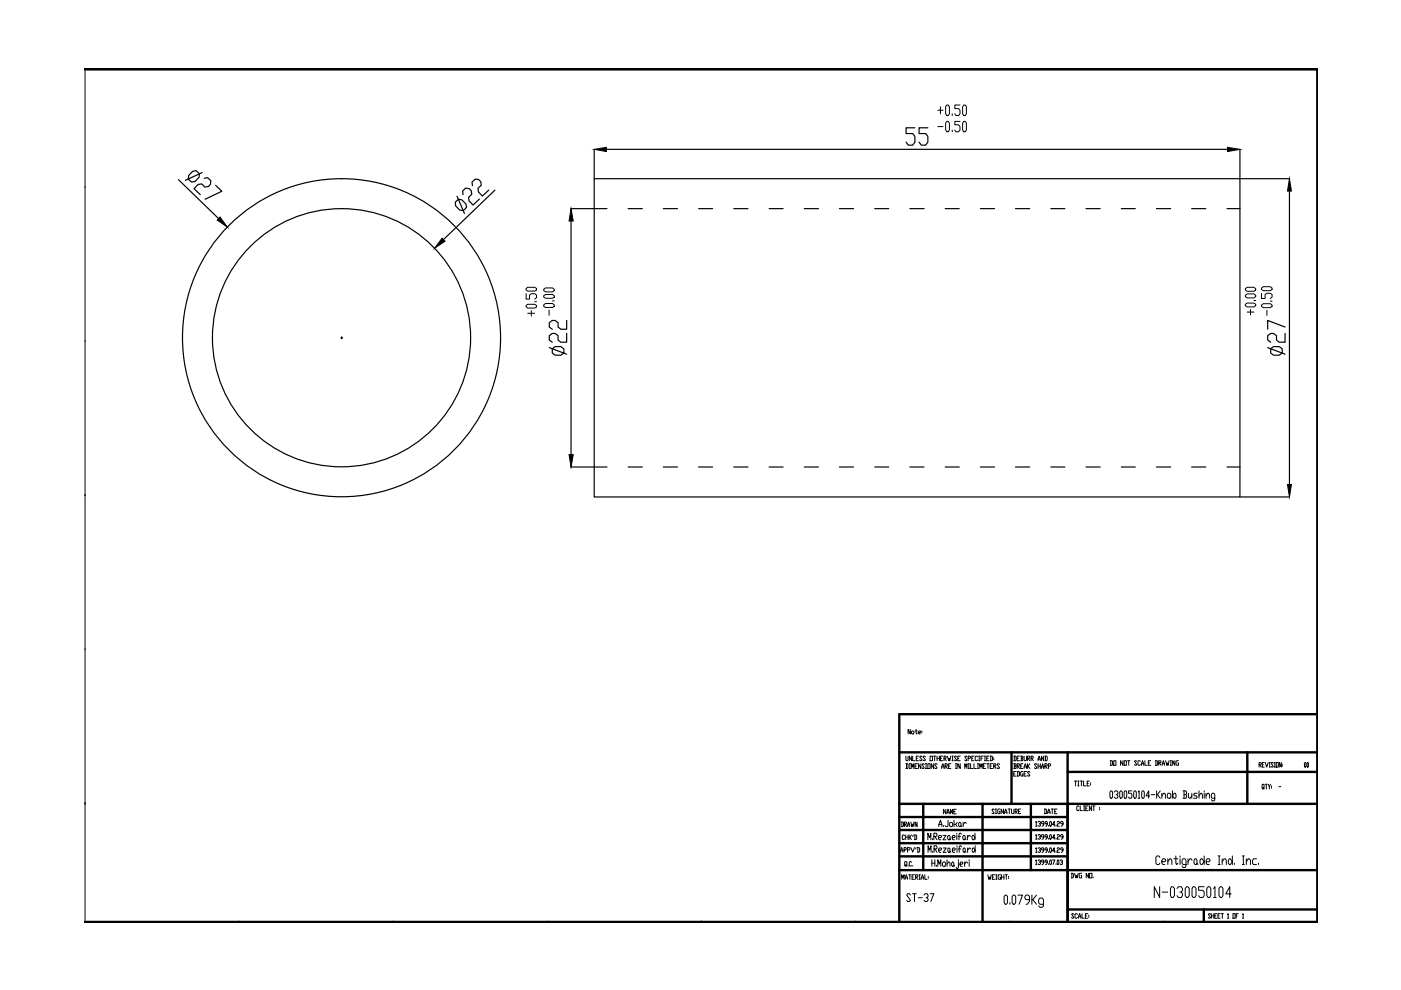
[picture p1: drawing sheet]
<svg xmlns="http://www.w3.org/2000/svg" width="297mm" height="210mm" viewBox="0 0 297 210" stroke-linecap="round" stroke-linejoin="round" font-family="sans-serif">
<!-- layer: 0 -->
<g fill="none" stroke="#000" stroke-width=".51">
<path d="M190.7 159.5h88.7M214.5 159.5v10.9M226.4 159.5v36.1M264.5 159.5v10.9M279.4 151.4h-88.7v44.1M190.7 170.4h88.7M190.7 178.8h35.7M190.7 176h35.7M190.7 173.2h35.7M195.7 170.4v14.1M208.3 170.4v25.1M218.6 170.4v14.1"/>
<path d="M226.4 163.7h53M190.7 184.5h88.7M190.7 181.6h35.7M226.4 192.8h53M255.2 192.8v2.8"/>
</g>
<path d="M18 14.6h261.4v181h-261.4" fill="none" stroke="#000" stroke-width=".72"/>
<g fill="none" stroke="#000" stroke-width=".21">
<path d="M18 14.6v181M18 39.8h.1M198.8 23.4h1.1M198.8 26.8h1.1M199.4 22.6v1.5M200.7 22.3h.3l.3 .3v1.5l-.3 .4h-.3l-.2-.4v-1.5zM200.7 25.7h.3l.3 .4v1.5l-.3 .3h-.3l-.2-.3v-1.5zM201.9 24.1v.4M201.9 27.6v.3M203.5 22.3h-1.1v.7h.8l.3 .4v.7l-.3 .4h-.5l-.3-.4M203.5 25.7h-1.1v.8h.8l.3 .3v.8l-.3 .3h-.5l-.3-.3M204.3 22.3h.3l.3 .3v1.5l-.3 .4h-.3l-.2-.4v-1.5z"/>
<path d="M204.3 25.7h.3l.3 .4v1.5l-.3 .3h-.3l-.2-.3v-1.5zM18 72.4h.1M111.5 64.8l.4-.3h1.5l.3 .3v.3l-.3 .2h-1.5l-.4-.2zM111.5 62.3v1.1h.8v-.8l.3-.3h.8l.3 .3v.5l-.3 .3M111.5 61.2l.4-.3h1.5l.3 .3v.3l-.3 .2h-1.5l-.4-.2zM111.9 66.4h1.5M112.6 65.9v1.1M113.4 64h.3M115.3 64.6l.4-.3h1.4l.4 .3v.3l-.4 .3h-1.4l-.4-.3zM115.3 62.7l.4-.3h1.4l.4 .3v.3l-.4 .2h-1.4l-.4-.2zM115.3 61.3l.4-.3h1.4l.4 .3v.3l-.4 .3h-1.4l-.4-.3zM116.4 65.7v1.1"/>
<path d="M117.1 63.8h.4M264 64.5l.4-.2h1.5l.3 .2v.3l-.3 .3h-1.5l-.4-.3zM264 62.6l.4-.3h1.5l.3 .3v.3l-.3 .3h-1.5l-.4-.3zM264 61.2l.4-.3h1.5l.3 .3v.3l-.3 .3h-1.5l-.4-.3zM264.4 66.2h1.5M265.1 65.6v1.2M265.9 63.7h.3M267.5 64.7l.3-.3h1.5l.4 .3v.2l-.4 .3h-1.5l-.3-.3zM267.5 62.2v1.1h.7v-.9l.4-.2h.7l.4 .2v.6l-.4 .3M267.5 61.1l.3-.3h1.5l.4 .3v.2l-.4 .3h-1.5l-.3-.3zM268.6 65.8v1.1M269.3 63.8h.4"/>
<path d="M18 105.1h.1M18 137.8h.1M193 154.6v1l-.5-1v1M193.4 155l.4 .2-.2 .4-.3-.2zM194 155h.5M194.2 154.6v.8l.2 .2 .1-.2M194.7 155.3h.4v-.3l-.4 .2 .2 .4h.2M195.5 155v.2M195.5 155.3v.1M191.1 174.3h.3l.2 .2v.6l-.2 .2h-.3M191.2 174.3v1M191.8 174.8h.3l.1-.2-.1-.3h-.3v1"/>
<path d="M191.8 177.2l-.2-.2h-.2l-.1 .2 .1 .8 .4-.2M191.9 174.8l.3 .5M192 177v1M192 177.5h.5M192.1 160.3l.1 1 .3-.2v-.8M192.1 161.9h.3l.1 .2v.7l-.1 .1h-.3M192.2 161.9v1M192.4 175.3l.3-1 .2 1M192.4 174.9h.5M192.5 177v1M192.7 177v1M192.8 161.9h.2"/>
<path d="M192.8 162.9h.2M192.9 177.5l.4 .5M192.9 161.9v1M193.1 174.3l.2 1 .2-.5v.5l.3-1M193.1 179.7l.4 1 .4-1M193.3 177l-.6 .5M193.3 160.3v1l-.5-1v1M193.3 162.9v-1l.2 .7 .3-.7v1M193.5 160.3v1h.5M193.6 177l-.1 .4M193.8 177h.4l.2 .2v.6l-.2 .2h-.4M194 177v1"/>
<path d="M194 162.4h.3M194.2 179.7l-.1 .3M194.3 160.8h.2M194.4 174.3v1l-.4-1v1M194.5 179.7h.4l.1 .2v.6l-.1 .2h-.4M194.5 161.9h-.5v1h.5M194.6 179.7v1M194.7 160.3h-.4v1h.4M195.2 161.9v1l-.5-1v1M195.5 160.5l-.1-.2-.4 .2 .5 .6-.1 .2-.4-.2M196 162.1l-.2-.2-.3 .2 .5 .7-.2 .1-.3-.1M196.2 160.5l-.1-.2-.4 .2 .5 .6-.1 .2-.4-.2"/>
<path d="M196.2 161.9h.3M196.2 162.9h.3M196.3 161.9v1M196.7 161.9h.5v1h-.5zM196.7 178.1v-1.4l.4 .9 .3-.9v1.4M197.2 160.3h.5v1h-.5zM197.7 177.8v.3M198 161.9v1l-.6-1v1M198 160.3h.4M198 177.3h.5l.2-.2-.2-.4h-.5v1.4M198.2 160.3v1M198.2 177.3l.5 .8"/>
<path d="M198.7 162.1l-.2-.2-.3 .2 .5 .7-.2 .1-.3-.1M198.7 160.8h.5M198.7 160.3v1M199 177.6h.5l.1-.3-.1-.2h-.4l-.1 .2v.5l.1 .3h.4M199.1 175.3v-.5l.3-.9 .3 1.4M199.1 174.8h.6M199.2 160.3v1M199.4 160.8h.2M199.6 162.9l.3-1 .3 1M199.6 162.6h.6M199.9 160.3h-.5v1h.5M199.9 177.1h.7l-.7 1h.7"/>
<path d="M200 179.8h.6l-.6 .9h.6M200 175v.3M200.2 160.8l.4-.1-.1-.4h-.3v1M200.3 160.8l.3 .5M200.4 162.4h.3l.2-.1-.2-.4h-.3v1M200.5 162.4l.4 .5M200.5 171.6v1l-.5-1v1M200.8 172.6l.2-1 .3 1M200.8 172.3h.5M200.9 160.3l.2 1 .2-.5 .1 .5 .2-1M201 173.9v1.1l-.2 .3h-.3l-.1-.3M201.1 177.1l.3 .2v.5l-.1 .3-.4-.3v-.5z"/>
<path d="M201.1 179.8l.3 .2v.5l-.1 .2-.3-.2v-.5zM201.1 162.4h.3M201.4 177.8l.1 .3M201.5 174.4h.3l.2 .2v.4l-.2 .3h-.3l-.2-.3zM201.5 172.6v-1l.3 .7 .2-.7v1M201.6 161.9h-.5v1h.5M201.8 161.3h.3M201.8 160.3h.3M201.9 177.6h.5l.1-.3-.1-.2h-.3l-.2 .2v.5l.2 .3h.3M202 160.3v1M202.2 172.1h.3M202.3 173.9v1.4"/>
<path d="M202.6 161.9h.2M202.6 162.9h.2M202.6 174.8l.3 .5M202.7 161.9v1M202.7 171.6h-.5v1h.5M202.8 160.5l-.1-.2-.3 .2 .4 .6-.1 .2-.3-.2M202.9 176.7v.2M202.9 177.1v1M202.9 179.3v.3M202.9 179.8v.9M202.9 174.4l-.3 .4h-.3M203.1 160.8h.2"/>
<path d="M203.2 177.3h.5M203.4 174.4l.4 .2v.4l-.2 .3-.4-.3v-.4zM203.6 160.3h-.5v1h.5M203.6 161.9v1l-.5-1v1M203.8 175l.1 .3M203.8 176.9l-.1-.2-.4 .2v1.2M203.8 179.6l-.1-.3-.3 .3v1.1M204.2 174.4v.9M204.3 177.1l.3 .2v.5l-.1 .3-.4-.3v-.5zM204.3 179.8l.3 .2-.1 .7-.3-.2v-.5zM204.6 162.9v-1l.2 .7 .2-.7v1M204.6 177.8l.2 .3"/>
<path d="M204.9 174.6l-.3-.2-.4 .4M205 160.5l-.1-.2-.3 .2 .4 .6-.1 .2-.3-.2M205.1 177.1v1M205.1 179.8v.9M205.3 160.8l.5-.1-.1-.4h-.4v1M205.3 161.9h.2M205.3 162.9h.2M205.4 161.9v1M205.7 177.3l-.3-.2-.3 .5M205.8 161.9v1h.4M206 160.8h.2M206.2 177.1h.2l.3 .5-.3 .5-.3-.3v-.5z"/>
<path d="M206.3 179.8l.5 .5-.4 .4-.3-.2v-.5zM206.5 160.3h-.5v1h.5M206.5 161.9v1h.5M206.7 176.7v1.4M206.8 179.3v1.4M207.3 160.5l-.2-.2-.3 .2 .1 .8 .4-.2M207.3 161.9h.2M207.3 162.9h.2M207.3 161.9v1M207.5 161.3h.2M207.5 160.3h.2M207.6 160.3v1"/>
<path d="M207.7 162.9v-1l.3 .7 .2-.7v1M208 160.8h.2M208.5 160.3h-.5v1M208.5 162.4h.2M208.7 161.3h.3M208.7 160.3h.3M208.8 160.3v1M209 161.9h-.5v1h.5M209.2 160.8h.3M209.2 161.9h.5M209.5 161.9v1M209.7 160.3h-.5v1h.5"/>
<path d="M209.9 160.3h.4l.1 .2v.6l-.1 .2h-.4M209.9 162.4h.3M210.1 160.3v1M210.4 161.9h-.5v1h.5M210.7 162.4h.3l.2-.1-.2-.4h-.3v1M210.7 160.7v.1M210.7 161v.1M210.8 171.7l-.1-.2-.4 .2 .5 .7-.1 .1-.4-.1M210.8 162.4l.4 .5M211 172.5h.3M211 171.5h.3M211.2 171.5v1"/>
<path d="M211.9 162.1l-.1-.2-.4 .2 .5 .7-.1 .1-.4-.1M212 171.5h-.3l-.2 .2 .2 .8h.3v-.5h-.1M212.8 171.5v1l-.5-1v1M213 172.5l.2-1 .3 1M213 172.2h.5M213.7 171.5h.5M214 171.5v1M214.5 171.5v.9l.1 .1 .4-.1v-.9M214.9 160.3h.4l.1 .2v.6l-.1 .2h-.4M214.9 161.9h.4l.1 .2-.1 .3M214.9 164.1h.3M215.1 162.4h.2l.1 .4-.1 .1h-.4"/>
<path d="M215.1 160.3v1M215.1 161.9v1M215.2 172h.4l.1-.1-.1-.4h-.4v1M215.3 172l.4 .5M215.4 163.6h-.5v.9h.5M215.6 162.4h.4l.2-.1-.2-.4h-.4v1M215.6 163.6h.4l.2 .1v.7l-.2 .1h-.4M215.6 160.8h.3M215.8 162.4l.4 .5M215.8 163.6v.9M215.9 172h.3M216.2 160.3h-.6v1h.6"/>
<path d="M216.4 160.3h.3l.2 .2-.2 .3M216.4 171.5h-.5v1h.5M216.4 162.4h.2M216.5 160.8h.2l.2 .3-.2 .2h-.3M216.5 160.3v1M216.9 161.9h-.5v1h.5M216.9 163.6h-.4l-.1 .1 .1 .8h.4v-.4h-.2M217.1 160.3l.2 1 .3-.2v-.8M217.1 162.9l.3-1 .2 1M217.1 162.6h.5M217.1 164.1h.3M217.6 163.6h-.5v.9h.5"/>
<path d="M217.8 160.8l.6-.1-.2-.4h-.4v1M217.8 161.9v1M218 160.8l.4 .5M218 162.4l.4 .5M218.4 161.9l-.6 .5M218.4 163.7l-.4-.1-.2 .1 .6 .7-.2 .1-.4-.1M218.6 160.8l.5-.1-.2-.4h-.3v1M218.7 160.8l.4 .5M219.6 174.3l.1-.1v1M219.6 177.1l.1-.1v.9M219.6 179.9l.1-.2v1M219.6 175.2h.2"/>
<path d="M219.6 177.9h.2M219.8 162.1l-.1-.2-.4 .2 .5 .7-.1 .1-.4-.1M220.1 161.3l.2-1 .3 1M220.1 174.3l.4-.1 .1 .3-.3 .2M220.1 177.1l.4-.1 .1 .3-.3 .2M220.1 179.9l.4-.2 .1 .3-.3 .2M220.1 162.4h.5M220.1 161h.5M220.1 161.9v1M220.5 174.7l.1 .1-.1 .4-.4-.2M220.5 177.5l.1 .1-.1 .3-.4-.1M220.6 161.9v1"/>
<path d="M220.8 162.9l.3-1 .2 1M220.8 162.6h.5M221.3 160.3v1l-.5-1v1M221.3 174.7h-.4l-.1-.2 .1-.3 .4 .1v.5l-.4 .4M221.3 177.5h-.4l-.1-.2 .1-.3 .4 .1v.5l-.4 .3M221.4 171.5h.4l.1 .2v.7l-.5 .1M221.5 160.3h.4l.1 .2v.6l-.1 .2h-.4M221.5 162.4h.4l.1-.1-.1-.4h-.4v1M221.5 171.5v1M221.7 160.3v1M221.7 162.4l.3 .5M222 174.7h-.3l-.1-.2 .1-.3 .3 .1v.5l-.3 .4"/>
<path d="M222 177.5h-.3l-.1-.2 .1-.3 .3 .1v.5l-.3 .3M222.1 172.5l.3-1 .2 1M222.1 172.2h.5M222.3 162.4h.3l.2-.1-.2-.4h-.3v1M222.3 175v.2M222.3 177.8v.1M222.7 174.2l.2 .1-.1 .9-.3-.2zM222.7 177l.2 .1-.1 .8-.3-.1zM222.7 179.7l.2 .2-.1 .8-.3-.1zM222.9 171.5h.5M223.1 171.5v1M223.6 172h.3"/>
<path d="M223.6 174.8h-.5l.4-.6v1M223.6 177.6h-.5l.4-.6v.9M223.9 175v.2M223.9 177.8v.1M224.1 171.5h-.5v1h.5M224.2 174.3v-.1l.4 .1-.1 .4h-.3v.1v.4h.4M224.2 177.1v-.1l.4 .1-.1 .4h-.3v.1v.3h.4M224.2 179.9v-.2l.4 .2-.1 .3h-.3v.2v.3h.4M225.4 174.7h-.4l-.1-.2 .1-.3 .4 .1v.5l-.4 .4M225.4 177.5h-.4l-.1-.2 .1-.3 .4 .1v.5l-.4 .3M227.8 165.6h.5M228 165.6v1"/>
<path d="M228.5 165.6h.3M228.5 166.6h.3M228.6 165.6v1M228.8 171l-.2-.1-.3 .1v.7l.1 .2 .4-.2M229 170.9v1h.5M229 165.6h.5M229.3 165.6v1M229.7 165.6v1h.6M229.7 170.9h.3M229.7 171.9h.3M229.9 170.9v1M230.2 171.4h.3"/>
<path d="M230.5 166.1h.3M230.7 170.9h-.5v1h.5M231 165.6h-.5v1h.5M231.2 165.9v.2M231.2 166.3v.2M231.4 170.9v1l-.4-1v1M231.7 170.9h.5M231.9 170.9v1M233.1 171.2v.2M233.1 171.5v.2M235.4 161.3l.5 .1v.7l-.1 .2h-.4M235.5 161.3v1"/>
<path d="M235.5 167.7l.4 .2v1.1l-.2 .2-.4-.2v-1.1zM236.1 161.3h.5v1h-.5zM236.3 167.9l.2-.2h.3l.2 .2v.3l-.4 .3M236.8 168.5l.2 .2-.2 .5h-.3l-.2-.2M237.6 167.7l.4 .2v1.1l-.3 .2-.3-.2v-1.1zM238.1 161.3v1l-.5-1v1M238.3 161.3h.5v1h-.5zM238.5 167.7h.2l.2 .2v1.1l-.2 .2h-.2l-.2-.2v-1.1zM239.1 161.3h.5M239.3 161.3v1M240 167.7h-.7v.5h.5l.2 .3v.5l-.2 .2h-.4l-.1-.2M240.6 167.7l.3 .2v1.1l-.2 .2-.3-.2v-1.1z"/>
<path d="M241 161.4l-.1-.1-.4 .1 .5 .7-.1 .2-.4-.2M241.3 167.9l.2-.2v1.5M241.3 169.2h.4M241.8 161.4l-.2-.1-.3 .1 .1 .9 .4-.2M242 162.3l.2-1 .3 1M242 161.9h.5M242.2 167.7h.2l.2 .2v1.1l-.2 .2h-.2l-.1-.2v-1.1zM242.7 161.3v1h.5M243.5 161.8h.2M243.8 168.7h-.8l.5-1v1.5M244 161.3h-.5v1h.5M244.1 168.5h.8"/>
<path d="M244.9 161.3l.5 .1v.7l-.1 .2h-.4M245.1 161.3v1M245.2 167.7v1.5M245.4 168.5l.6 .7M245.7 161.8h.3l.2-.4-.5-.1v1M245.8 161.8l.4 .5M246 167.7l-.6 .8h-.2M246.3 168.7l.4-.5h.2l.2 .3v.7M246.3 168.2v1M246.4 162.3l.3-1 .2 1M246.4 161.9h.5M247.1 161.3l.3 1 .1-.5 .2 .5 .2-1"/>
<path d="M247.7 168.2h.3l.2 .3v.5l-.2 .2h-.3l-.2-.2zM248.1 161.3h.3M248.1 162.3h.3M248.2 161.3v1M248.6 167.7v1.5M249 168.2h.2l.1 .3v.5l-.1 .2h-.2l-.4-.5zM249.1 161.3v1l-.5-1v1M249.9 161.3l-.6 .1 .2 .9h.4v-.5h-.2M250.8 167.7h.6l.2 .2-.2 .6M251 168.5h.4l.2 .5-.2 .2h-.6M251 167.7v1.5M252 168.2v.8l.1 .2h.2l.4-.5"/>
<path d="M252.7 168.2v1M253.8 168.2h-.5l-.2 .3 .2 .2h.4l.1 .3-.1 .2h-.6M254.2 168.7l.4-.5h.2l.1 .3v.7M254.2 167.7v1.5M255.3 167.7v.2M255.3 168.2v1M255.7 168.7l.4-.5h.1l.3 .3v.7M255.7 168.2v1M257.6 169.2h-.6l-.2-.2 .2-.8h.4l.2 .3v1l-.2 .3h-.4l-.2-.3M267 162.1l.4-.1-.1-.3h-.3v.9M267.1 162.1l.3 .5M267.6 162.1h.2"/>
<path d="M267.8 167l.1 .1-.2 .2-.1-.8 .1-.2h.2l.1 1M268.1 161.7h-.5v.9h.5M268.2 166.3h.5M268.3 161.7l.3 .9 .3-.9M268.5 166.3v1M268.9 166.3l.2 1M269.1 162.6h.2M269.1 161.7h.2M269.2 161.7v.9M269.4 166.3l-.3 .5M269.6 166.6v.2M269.6 167v.1"/>
<path d="M270 161.8l-.1-.1h-.3l-.1 .1 .5 .7-.1 .1h-.3l-.1-.1M270.2 162.6h.2M270.2 161.7h.2M270.3 161.7v.9M270.6 161.7h.4v.9h-.4zM271.1 166.8h.5M271.7 161.7v.9l-.5-.9v.9M271.9 162v.1M271.9 162.3v.2M276.7 161.7l.2 .1-.1 .8-.2-.1zM277.2 161.7l.2 .1-.1 .8-.2-.1zM190.9 180.7l.3-1 .2 1"/>
<path d="M190.9 180.4h.5M191.2 186.4v-.9l.2 .6 .3-.6v.9M191.7 180.2h.3l.2-.2-.2-.3h-.3v1M191.9 186.4l.3-.9 .2 .9M191.9 186.1h.5M192 183.3l.2 .2-.3 .1v-.9l.4 .1-.1 .7 .1 .1M192.4 180.2h.4l.1-.2-.1-.3h-.4v1M192.5 183.5v.1M192.7 185.5h.4M192.9 185.5v.9M193 189.8l-.2-.3h-.4l-.2 .3 .8 1.1-.2 .2h-.4l-.2-.2M193.3 182.8l-.2-.1-.3 .1v.7l.1 .1 .4-.1"/>
<path d="M193.4 186h.2M193.5 189.5h.8M193.5 183.5v.1M193.9 185.5h-.5v.9h.5M193.9 189.5v1.6M194.1 186h.4l.1-.2-.1-.3h-.4v.9M194.2 186l.4 .4M194.7 190.3h.8M194.9 185.5h.2M194.9 186.4h.2M195 185.5v.9M195.3 186.4l.3-.9 .2 .9"/>
<path d="M195.3 186.1h.5M195.9 189.8l.2-.3h.5l.2 .5-.2 .3h-.3M196.1 185.5v.9h.5M196.6 190.3l.2 .3v.3l-.2 .2h-.5l-.2-.2M196.8 180.7v-1.4l.3 1 .3-1v1.4M196.8 185.8v.2M196.8 186.1v.2M197.2 189.5h.8l-.6 1.6M197.6 182.3v1.4M197.6 183h.6M197.7 180.5v.2M198 180h.5l.2-.2-.2-.5h-.5v1.4"/>
<path d="M198.2 182.3v1.4M198.2 180l.5 .7M198.5 183.4v.3M198.8 183.7v-1.4l.4 .9 .3-.9v1.4M199 180.3h.5l.1-.3-.1-.2h-.3l-.2 .2v.5l.2 .2h.3M200 182.8h.3l.1 .2-.1 .7h-.3l-.2-.3zM200.8 183.2l.5-.4 .1 .2v.7M200.8 182.3v1.4M201.4 180.5l.2 .2M201.9 180.3h.5l.2-.3-.2-.2h-.3l-.2 .2 .2 .7h.3M201.9 182.8l.3 .2-.1 .7-.3-.3zM202.2 183.4l.2 .3"/>
<path d="M203.2 182.8v1.1l-.2 .3-.3-.3M203.2 180h.5M203.2 182.3v.2M203.5 183.2h.5l.2-.2-.2-.2h-.3l-.2 .2 .2 .7h.3M204.5 182.8v.9M204.6 180.5l.2 .2M205.1 183l-.3-.2-.3 .4M205.5 182.3v.2M205.5 182.8v.9M205.8 180l-.3-.2-.4 .5M209.4 185.5l.3 .9 .1-.4 .1 .4 .2-.9M210.4 186h.3"/>
<path d="M210.9 185.5h-.5v.9h.5M211.2 185.5h.2M211.2 186.4h.2M211.2 185.5v.9M212.1 185.5h-.3l-.2 .1 .2 .8h.3v-.4h-.1M212.3 186h.6M212.3 185.5v.9M212.9 185.5v.9M213.1 185.5h.5M213.1 189.8h.3l.2 .3v1.3l-.2 .3h-.3l-.2-.3v-1.3zM213.4 185.5v.9M213.8 185.8v.2"/>
<path d="M213.8 186.1v.2M214.1 191.4v.3M214.8 189.8h.3l.2 .3v1.3l-.2 .3h-.3l-.2-.3v-1.3zM215.8 189.8h1l-.7 1.9M218.3 190.8h-.7l-.3-.4v-.3l.3-.3h.4l.3 .3v1l-.5 .6h-.2M218.8 189.8v1.9M219 190.8l.8 .9M219.6 182.5l.1-.2v1M219.6 183.3h.2M219.6 180.7h.2M219.8 189.8l-.8 1h-.2M220.1 182.5l.4-.2 .1 .4-.3 .1"/>
<path d="M220.5 180.2l.1 .2-.1 .3-.4-.1M220.5 182.8l.1 .2-.1 .3-.4-.2M221.2 191.7h-.7l-.3-.3v-.6l.3-.4h.5l.2 .4v1.3l-.2 .3h-.5l-.3-.3M221.3 180.2h-.4l-.1-.2 .1-.3 .4 .2v.5l-.4 .3M221.3 182.8l-.5-.1 .1-.4 .4 .2v.5l-.4 .3M222 180.2h-.3l-.1-.2 .1-.3 .3 .2v.5l-.3 .3M222 182.8l-.4-.1 .1-.4 .3 .2v.5l-.3 .3M222.3 180.6v.1M222.3 183.1v.2M222.7 182.3l.2 .2-.1 .8-.3-.2zM223.1 182.3h.5l-.3 1M223.6 180.4h-.5l.4-.7v1"/>
<path d="M223.9 180.6v.1M223.9 183.1v.2M224.2 182.3l.3 .2-.1 .8-.2-.2zM224.7 182.5l.4-.2 .2 .4-.3 .1M225.1 182.8l.2 .2-.2 .3-.4-.2M225.4 180.2h-.4l-.1-.2 .1-.3 .4 .2v.5l-.4 .3M227.1 185.2h.4l.1 .1v.7l-.1 .1h-.4M227.2 185.2v.9M227.7 193.9l-.2-.2-.3 .2 .5 .6-.2 .2-.3-.2M227.8 185.2l.3 .9 .1-.5 .1 .5 .3-.9M228.4 193.9l-.1-.2-.4 .2 .1 .8 .4-.2M228.6 194.7l.3-1 .3 1"/>
<path d="M228.6 194.4h.6M229.3 185.2h-.4l-.1 .1 .1 .8h.4v-.5h-.1M229.4 193.7v1h.5M230.1 194.2h.3M230.6 193.7h-.5v1h.5M230.8 185.2v.9l-.5-.9v.9M230.8 194v.2M230.8 194.4v.1M231 185.2h.5v.9h-.5zM231.8 186v.1M245.9 188v2.3l-1.2-2.3v2.3M245.9 181.8l-.2-.3h-.4l-.2 .3v1.2l.2 .3h.4l.2-.3"/>
<path d="M246.3 182.7h.7l.2-.3-.2-.3h-.5l-.2 .3v.6l.2 .3h.5M246.4 189.1h1.2M247.6 182.7l.4-.6h.2l.3 .3v.9M247.6 182.1v1.2M248.4 188h.3l.3 .4v1.5l-.3 .4h-.3l-.2-.4v-1.5zM248.9 182.1h.8M249.3 181.5v1.5l.2 .3 .2-.3M249.6 188.4l.3-.4h.5l.3 .4v.4l-.3 .3h-.3M250.2 181.5v.3M250.2 182.1v1.2M250.4 189.1l.3 .4v.4l-.3 .4h-.5l-.3-.4M251.5 183.3h-.7l-.2-.3v-.6l.2-.3h.4l.3 .3v1.2l-.3 .3h-.4l-.2-.3"/>
<path d="M251.6 188h.2l.3 .4v1.5l-.3 .4h-.2l-.3-.4v-1.5zM251.9 182.1v1.2M252.7 182.4l-.2-.3h-.2l-.4 .6M253 188h.3l.3 .4v1.5l-.3 .4h-.3l-.3-.4v-1.5zM253.4 182.1h.2l.2 .3v.6l-.2 .3h-.2l-.2-.3v-.6zM253.8 183l.2 .3M254.6 182.1h.2l.5 .6-.5 .6h-.2l-.2-.3v-.6zM255.3 188h-1.2v.8h.9l.3 .3v.8l-.3 .4h-.6l-.3-.4M255.3 181.5v1.8M255.7 182.7h.7l.2-.3-.2-.3h-.5l-.2 .3v.6l.2 .3h.5M256.2 188h.3l.2 .4v1.5l-.2 .4h-.3l-.3-.4v-1.5zM256.7 193.9l-.2-.2-.3 .2 .5 .6-.2 .2-.3-.2"/>
<path d="M256.9 194.2h.4M256.9 193.7v1M257.3 188.4l.3-.4v2.3M257.3 190.3h.6M257.3 193.7v1M257.6 194.2h.2M258 193.7h-.4v1h.4M258.2 194.2h.3M258.3 181.5h.4M258.3 183.3h.4M258.5 181.5v1.8M258.7 193.7h-.5v1h.5"/>
<path d="M258.7 188h.3l.3 .4v1.5l-.3 .4h-.3l-.3-.4v-1.5zM258.9 193.7h.5M259.1 182.7l.4-.6h.3l.2 .3v.9M259.1 182.1v1.2M259.2 193.7v1M260.3 193.9l.1-.2v1M260.3 194.7h.2M260.6 182.1h.3l.4 .6-.4 .6h-.3l-.2-.3v-.6zM261 189.5h-1.1l.8-1.5v2.3M261.3 181.5v1.8M261.4 193.7h.5v1h-.5zM261.7 183v.3"/>
<path d="M262.1 194.2h.2M262.6 193.7h-.5v1M263.4 181.5h.4M263.4 183.3h.4M263.4 193.9l.2-.2v1M263.4 194.7h.3M263.6 181.5v1.8M264.2 182.7l.5-.6h.2l.2 .3v.9M264.2 182.1v1.2M266.4 182.1h-.6l-.2 .3v.6l.2 .3h.6M266.8 183v.3"/>
</g>
<g fill="#000">
<circle cx="50.7" cy="14.6" r=".17"/>
<circle cx="83.4" cy="14.6" r=".17"/>
<circle cx="116" cy="14.6" r=".17"/>
<circle cx="148.7" cy="14.6" r=".17"/>
<circle cx="181.4" cy="14.6" r=".17"/>
<circle cx="214.1" cy="14.6" r=".17"/>
<circle cx="246.8" cy="14.6" r=".17"/>
<circle cx="279.4" cy="39.8" r=".17"/>
<circle cx="279.4" cy="72.4" r=".17"/>
<circle cx="279.4" cy="105.1" r=".17"/>
<circle cx="279.4" cy="137.8" r=".17"/>
<circle cx="18" cy="170.4" r=".17"/>
<circle cx="279.4" cy="170.4" r=".17"/>
<circle cx="50.7" cy="195.6" r=".17"/>
<circle cx="83.4" cy="195.6" r=".17"/>
<circle cx="116" cy="195.6" r=".17"/>
<circle cx="148.7" cy="195.6" r=".17"/>
<circle cx="181.4" cy="195.6" r=".17"/>
<circle cx="214.1" cy="195.6" r=".17"/>
<circle cx="246.8" cy="195.6" r=".17"/>
</g>
<g fill="none" stroke="#000" stroke-width=".25">
<path d="M37.8 38.1l8.6 8.3M40.9 36.3l.7-.1 .7 .6-.1 .8-.8 .9-.8 .1-.7-.6 .1-.8zM42.9 36.6l-3.6 1.6M43.3 37.8l.7-.1 .7 .6-.1 .8-.4 .4-.8 .2-.6-.7-.8 .1-.9 .9 1.4 1.3M45.7 39.3l1.3 1.3-3.5 1.6M100.2 39.4l-.1-.8 .7-.6 .7 .1 .4 .4 .1 .8-.7 .6 .1 .8 .9 .9 1.3-1.3M126 37.9h136.9v67.5h-136.9zM126 31.7v6.1M128.6 31.7h131.7M194 27.1h-1.9v1.2h1.4l.5 .6v1.2l-.5 .7h-.9l-.5-.7M196.7 27.1h-1.8v1.2h1.4l.4 .6v1.2l-.4 .7h-1l-.4-.7M262.9 31.7v6.1"/>
<path d="M263 37.9h10.4M96.5 42.9l.7-.7 .7 .2 .9 .9 .1 .7-.7 .7-.7-.2-.9-.9zM96.9 41.6l1.6 3.7M98.2 41.3l-.1-.8 .6-.6 .8 .1 .4 .4 .1 .8-.6 .6v.8l.9 .9 1.3-1.3M104.9 40.3l-10.9 10.5M121.1 44.2h4.8M121.1 46.9v49.5M126 44.2h2.7M133.2 44.2h3M140.6 44.2h3M148.1 44.2h3M155.6 44.2h3"/>
<path d="M163.1 44.2h2.9M170.5 44.2h3M178 44.2h3M185.5 44.2h2.9M192.9 44.2h3M200.4 44.2h3M207.9 44.2h3M215.3 44.2h3M222.8 44.2h3M230.3 44.2h3M237.7 44.2h3M245.2 44.2h3"/>
<path d="M252.6 44.2h3.1M260.1 44.2h2.8M273.4 40.5v62.2M72.3 71.6h.3M72.4 71.5v.3M116.5 73.7l3.6 1.4M117.1 74l.6-.5h1.2l.6 .5v.8l-.6 .5h-1.2l-.6-.5zM120.1 70.7v1.9h-1.2l-.6-.5v-.9l-.6-.5h-.6l-.6 .5v.9l.6 .5M120.1 67.9v1.9h-1.2l-.6-.5v-.9l-.6-.5h-.6l-.6 .5v.9l.6 .5M268.8 73.7l3.7 1.4M269.4 74l.6-.5h1.2l.7 .5v.8l-.7 .5h-1.2l-.6-.5zM272.5 70.7v1.9h-1.3l-.6-.5v-.9l-.6-.5h-.6l-.6 .5v.9l.6 .5"/>
<path d="M272.5 69.3l-3.7-1.4v1.9M121.1 99h4.8M126 99h2.7M133.2 99h3M140.6 99h3M148.1 99h3M155.6 99h3M163.1 99h2.9M170.5 99h3M178 99h3M185.5 99h2.9M192.9 99h3"/>
<path d="M200.4 99h3M207.9 99h3M215.3 99h3M222.8 99h3M230.3 99h3M237.7 99h3M245.2 99h3M252.6 99h3.1M260.1 99h2.8M263 105.4h10.4"/>
<circle cx="72.4" cy="71.6" r="33.7"/>
<circle cx="72.4" cy="71.6" r="27.4"/>
</g>
<path d="M126 31.7l2.6-.5v.9zM260.3 31.2l2.6 .5-2.6 .4zM46.7 46l1.5 2.2-2.1-1.5zM93.7 50.5l.7 .6-2.2 1.5zM121.1 44.2l.4 2.7h-.8zM273.4 37.9l.4 2.6h-.8zM120.7 96.4h.8l-.4 2.6zM273 102.7h.8l-.4 2.7z" fill="#000" stroke="#000" stroke-width=".21"/>
</svg>
